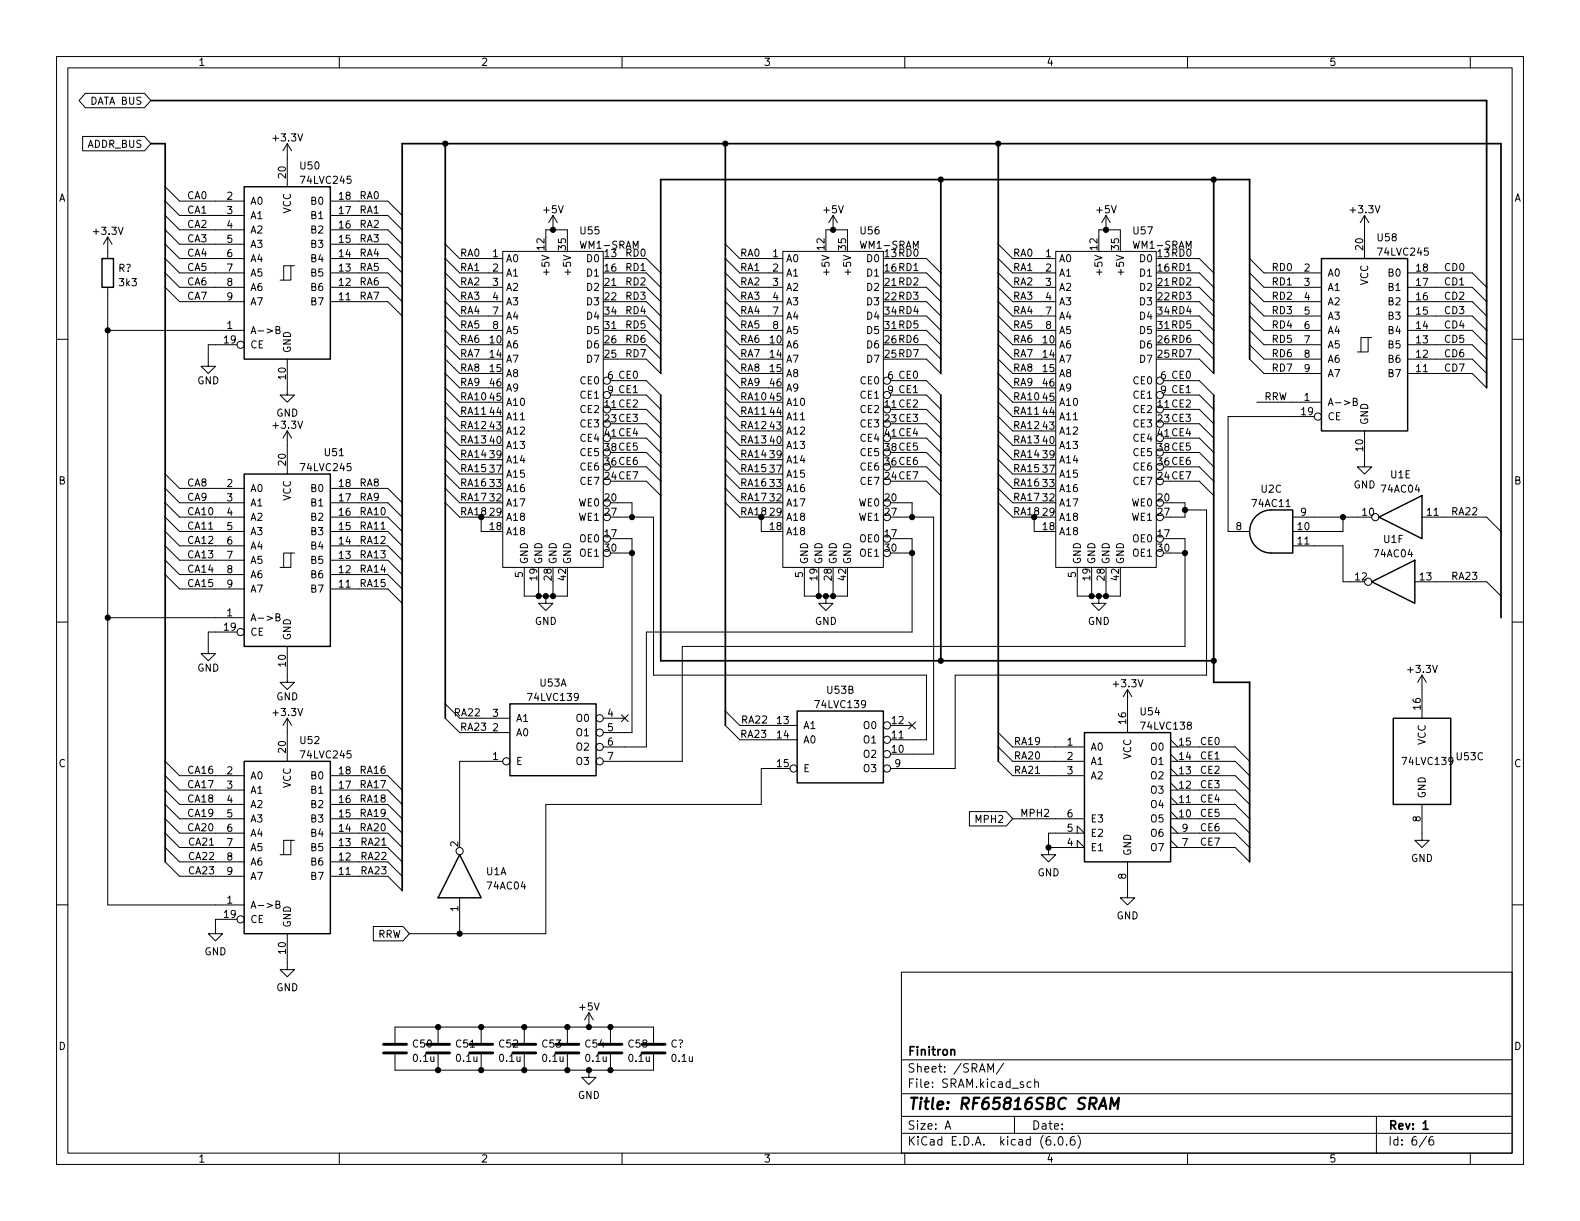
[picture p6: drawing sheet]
<svg xmlns="http://www.w3.org/2000/svg" width="279mm" height="216mm" viewBox="0 0 279 216" stroke-linecap="round" stroke-linejoin="round" font-family="sans-serif">
<defs><g id="words">
<text font-size="2.8" x="160.4" y="196.2">Title: RF65816SBC SRAM</text>
<g font-size="2.1">
<text x="160.4" y="189.7">Sheet: /SRAM/</text>
<text x="160.4" y="186.7">Finitron</text>
<text x="160.4" y="192.4">File: SRAM.kicad_sch</text>
<text x="160.4" y="202.5">KiCad E.D.A. kicad (6.0.6)</text>
<text x="160.4" y="199.7">Size: A</text>
<text x="182.4" y="199.7">Date:</text>
<text x="245.4" y="199.7">Rev: 1</text>
<text x="245.4" y="202.5">Id: 6/6</text>
</g>
<g font-size="1.8">
<text x="35" y="11.6">1</text>
<text x="85" y="11.6">2</text>
<text x="135" y="11.6">3</text>
<text x="185" y="11.6">4</text>
<text x="235" y="11.6">5</text>
<text x="16.1" y="18.5">DATA BUS</text>
<text x="15.4" y="26.1">ADDR_BUS</text>
<text x="48.5" y="25">+3.3V</text>
<text x="53.2" y="30">U50</text>
<text x="10.3" y="35.6">A</text>
<text x="33" y="35.2">CA0</text>
<text x="40.1" y="35.3">2</text>
<text x="50.5" y="31.5" transform="rotate(-90 50.5 31.5)">20</text>
<text x="53.4" y="32.5">74LVC245</text>
<text x="60" y="35.3">18</text>
<text x="63.5" y="35.2">RA0</text>
<text x="267.7" y="35.6">A</text>
<text x="16.7" y="41.5">+3.3V</text>
<text x="33" y="40.3">CA2</text>
<text x="33" y="37.8">CA1</text>
<text x="40.1" y="37.8">3</text>
<text x="40.1" y="40.4">4</text>
<text x="44.2" y="36.2">A0</text>
<text x="44.2" y="38.7">A1</text>
<text x="44.2" y="41.3">A2</text>
<text x="51.4" y="37.8" transform="rotate(-90 51.4 37.8)">VCC</text>
<text x="55.1" y="41.3">B2</text>
<text x="55.1" y="38.7">B1</text>
<text x="55.1" y="36.2">B0</text>
<text x="60" y="40.4">16</text>
<text x="60" y="37.8">17</text>
<text x="63.5" y="40.3">RA2</text>
<text x="63.5" y="37.8">RA1</text>
<text x="96.2" y="37.7">+5V</text>
<text x="102.7" y="41.4">U55</text>
<text x="145.7" y="37.7">+5V</text>
<text x="152.2" y="41.4">U56</text>
<text x="194" y="37.7">+5V</text>
<text x="200.5" y="41.4">U57</text>
<text x="239" y="37.7">+3.3V</text>
<text x="33" y="42.8">CA3</text>
<text x="33" y="45.4">CA4</text>
<text x="33" y="47.9">CA5</text>
<text x="40.1" y="42.9">5</text>
<text x="40.1" y="45.5">6</text>
<text x="44.2" y="43.8">A3</text>
<text x="44.2" y="46.4">A4</text>
<text x="55.1" y="46.4">B4</text>
<text x="55.1" y="43.8">B3</text>
<text x="60" y="45.5">14</text>
<text x="60" y="42.9">15</text>
<text x="63.5" y="42.8">RA3</text>
<text x="63.5" y="45.4">RA4</text>
<text x="63.5" y="47.9">RA5</text>
<text x="81.3" y="47.9">RA1</text>
<text x="81.3" y="45.4">RA0</text>
<text x="87.1" y="45.5">1</text>
<text x="89.4" y="46.4">A0</text>
<text x="96.3" y="44.2" transform="rotate(-90 96.3 44.2)">12</text>
<text x="100.1" y="44.2" transform="rotate(-90 100.1 44.2)">35</text>
<text x="102.8" y="44">WM1-SRAM</text>
<text x="103.9" y="46.4">D0</text>
<text x="107" y="45.5">13</text>
<text x="110.5" y="47.9">RD1</text>
<text x="110.5" y="45.4">RD0</text>
<text x="130.8" y="47.9">RA1</text>
<text x="130.8" y="45.4">RA0</text>
<text x="136.7" y="45.5">1</text>
<text x="138.9" y="46.4">A0</text>
<text x="145.8" y="44.2" transform="rotate(-90 145.8 44.2)">12</text>
<text x="149.6" y="44.2" transform="rotate(-90 149.6 44.2)">35</text>
<text x="152.3" y="44">WM1-SRAM</text>
<text x="153.4" y="46.4">D0</text>
<text x="156.5" y="45.5">13RD0</text>
<text x="179.1" y="47.9">RA1</text>
<text x="179.1" y="45.4">RA0</text>
<text x="184.9" y="45.5">1</text>
<text x="187.2" y="46.4">A0</text>
<text x="194.1" y="44.2" transform="rotate(-90 194.1 44.2)">12</text>
<text x="197.9" y="44.2" transform="rotate(-90 197.9 44.2)">35</text>
<text x="200.6" y="44">WM1-SRAM</text>
<text x="201.7" y="46.4">D0</text>
<text x="204.8" y="45.5">13RD0</text>
<text x="224.8" y="47.9">RD0</text>
<text x="241" y="44.2" transform="rotate(-90 241 44.2)">20</text>
<text x="243.7" y="42.7">U58</text>
<text x="243.9" y="45.2">74LVC245</text>
<text x="255.3" y="47.9">CD0</text>
<text x="20.9" y="48.1">R?</text>
<text x="21.2" y="50.6">3k3</text>
<text x="33" y="50.5">CA6</text>
<text x="33" y="53">CA7</text>
<text x="40.1" y="48">7</text>
<text x="40.1" y="50.5">8</text>
<text x="40.1" y="53.1">9</text>
<text x="44.2" y="48.9">A5</text>
<text x="44.2" y="51.4">A6</text>
<text x="44.2" y="54">A7</text>
<text x="55.1" y="54">B7</text>
<text x="55.1" y="51.4">B6</text>
<text x="55.1" y="48.9">B5</text>
<text x="60" y="53.1">11</text>
<text x="60" y="50.5">12</text>
<text x="60" y="48">13</text>
<text x="63.5" y="50.5">RA6</text>
<text x="63.5" y="53">RA7</text>
<text x="81.3" y="53">RA3</text>
<text x="81.3" y="50.5">RA2</text>
<text x="87.1" y="48">2</text>
<text x="87.1" y="50.5">3</text>
<text x="87.1" y="53.1">4</text>
<text x="89.4" y="48.9">A1</text>
<text x="89.4" y="51.4">A2</text>
<text x="89.4" y="54">A3</text>
<text x="97.2" y="48.2" transform="rotate(-90 97.2 48.2)">+5V</text>
<text x="101" y="48.2" transform="rotate(-90 101 48.2)">+5V</text>
<text x="103.9" y="48.9">D1</text>
<text x="103.9" y="51.4">D2</text>
<text x="103.9" y="54">D3</text>
<text x="107" y="48">16</text>
<text x="107" y="50.5">21</text>
<text x="107" y="53.1">22</text>
<text x="110.5" y="50.5">RD2</text>
<text x="110.5" y="53">RD3</text>
<text x="130.8" y="50.5">RA2</text>
<text x="130.8" y="53">RA3</text>
<text x="136.7" y="48">2</text>
<text x="136.7" y="50.5">3</text>
<text x="136.7" y="53.1">4</text>
<text x="138.9" y="48.9">A1</text>
<text x="138.9" y="51.4">A2</text>
<text x="138.9" y="54">A3</text>
<text x="146.7" y="48.2" transform="rotate(-90 146.7 48.2)">+5V</text>
<text x="150.5" y="48.2" transform="rotate(-90 150.5 48.2)">+5V</text>
<text x="153.4" y="48.9">D1</text>
<text x="153.4" y="51.4">D2</text>
<text x="153.4" y="54">D3</text>
<text x="156.5" y="48">16RD1</text>
<text x="156.5" y="50.5">21RD2</text>
<text x="156.5" y="53.1">22RD3</text>
<text x="179.1" y="50.5">RA2</text>
<text x="179.1" y="53">RA3</text>
<text x="184.9" y="48">2</text>
<text x="184.9" y="50.5">3</text>
<text x="184.9" y="53.1">4</text>
<text x="187.2" y="48.9">A1</text>
<text x="187.2" y="51.4">A2</text>
<text x="187.2" y="54">A3</text>
<text x="194.9" y="48.2" transform="rotate(-90 194.9 48.2)">+5V</text>
<text x="198.8" y="48.2" transform="rotate(-90 198.8 48.2)">+5V</text>
<text x="201.7" y="48.9">D1</text>
<text x="201.7" y="51.4">D2</text>
<text x="201.7" y="54">D3</text>
<text x="204.8" y="48">16RD1</text>
<text x="204.8" y="50.5">21RD2</text>
<text x="204.8" y="53.1">22RD3</text>
<text x="224.8" y="50.5">RD1</text>
<text x="224.8" y="53">RD2</text>
<text x="230.6" y="48">2</text>
<text x="230.6" y="50.5">3</text>
<text x="230.6" y="53.1">4</text>
<text x="234.7" y="48.9">A0</text>
<text x="234.7" y="51.4">A1</text>
<text x="234.7" y="54">A2</text>
<text x="241.9" y="50.5" transform="rotate(-90 241.9 50.5)">VCC</text>
<text x="245.6" y="54">B2</text>
<text x="245.6" y="51.4">B1</text>
<text x="245.6" y="48.9">B0</text>
<text x="250.5" y="53.1">16</text>
<text x="250.5" y="50.5">17</text>
<text x="250.5" y="48">18</text>
<text x="255.3" y="50.5">CD1</text>
<text x="255.3" y="53">CD2</text>
<text x="40.1" y="58.2">1</text>
<text x="44.2" y="59.1">A-&gt;B</text>
<text x="81.3" y="58.1">RA5</text>
<text x="81.3" y="55.5">RA4</text>
<text x="87.1" y="55.6">7</text>
<text x="87.1" y="58.2">8</text>
<text x="89.4" y="56.5">A4</text>
<text x="89.4" y="59.1">A5</text>
<text x="103.9" y="59.1">D5</text>
<text x="103.9" y="56.5">D4</text>
<text x="107" y="58.2">31</text>
<text x="107" y="55.6">34</text>
<text x="110.5" y="55.5">RD4</text>
<text x="110.5" y="58.1">RD5</text>
<text x="130.8" y="55.5">RA4</text>
<text x="130.8" y="58.1">RA5</text>
<text x="136.7" y="55.6">7</text>
<text x="136.7" y="58.2">8</text>
<text x="138.9" y="56.5">A4</text>
<text x="138.9" y="59.1">A5</text>
<text x="153.4" y="59.1">D5</text>
<text x="153.4" y="56.5">D4</text>
<text x="156.5" y="58.2">31RD5</text>
<text x="156.5" y="55.6">34RD4</text>
<text x="179.1" y="58.1">RA5</text>
<text x="179.1" y="55.5">RA4</text>
<text x="184.9" y="55.6">7</text>
<text x="184.9" y="58.2">8</text>
<text x="187.2" y="56.5">A4</text>
<text x="187.2" y="59.1">A5</text>
<text x="201.7" y="59.1">D5</text>
<text x="201.7" y="56.5">D4</text>
<text x="204.8" y="58.2">31RD5</text>
<text x="204.8" y="55.6">34RD4</text>
<text x="224.8" y="55.5">RD3</text>
<text x="224.8" y="58.1">RD4</text>
<text x="230.6" y="55.6">5</text>
<text x="230.6" y="58.2">6</text>
<text x="234.7" y="56.5">A3</text>
<text x="234.7" y="59.1">A4</text>
<text x="245.6" y="59.1">B4</text>
<text x="245.6" y="56.5">B3</text>
<text x="250.5" y="58.2">14</text>
<text x="250.5" y="55.6">15</text>
<text x="255.3" y="55.5">CD3</text>
<text x="255.3" y="58.1">CD4</text>
<text x="39.7" y="60.7">19</text>
<text x="44.2" y="61.6">CE</text>
<text x="51.4" y="62.5" transform="rotate(-90 51.4 62.5)">GND</text>
<text x="81.3" y="60.6">RA6</text>
<text x="81.3" y="63.2">RA7</text>
<text x="81.3" y="65.7">RA8</text>
<text x="86.6" y="60.7">10</text>
<text x="86.6" y="63.2">14</text>
<text x="86.6" y="65.8">15</text>
<text x="89.4" y="61.6">A6</text>
<text x="89.4" y="64.1">A7</text>
<text x="103.9" y="64.1">D7</text>
<text x="103.9" y="61.6">D6</text>
<text x="107" y="63.2">25</text>
<text x="107" y="60.7">26</text>
<text x="110.5" y="60.6">RD6</text>
<text x="110.5" y="63.2">RD7</text>
<text x="130.8" y="60.6">RA6</text>
<text x="130.8" y="63.2">RA7</text>
<text x="130.8" y="65.7">RA8</text>
<text x="136.2" y="60.7">10</text>
<text x="136.2" y="63.2">14</text>
<text x="136.2" y="65.8">15</text>
<text x="138.9" y="61.6">A6</text>
<text x="138.9" y="64.1">A7</text>
<text x="153.4" y="64.1">D7</text>
<text x="153.4" y="61.6">D6</text>
<text x="156.5" y="63.2">25RD7</text>
<text x="156.5" y="60.7">26RD6</text>
<text x="179.1" y="60.6">RA6</text>
<text x="179.1" y="63.2">RA7</text>
<text x="179.1" y="65.7">RA8</text>
<text x="184.4" y="60.7">10</text>
<text x="184.4" y="63.2">14</text>
<text x="184.4" y="65.8">15</text>
<text x="187.2" y="61.6">A6</text>
<text x="187.2" y="64.1">A7</text>
<text x="201.7" y="64.1">D7</text>
<text x="201.7" y="61.6">D6</text>
<text x="204.8" y="63.2">25RD7</text>
<text x="204.8" y="60.7">26RD6</text>
<text x="224.8" y="65.7">RD7</text>
<text x="224.8" y="63.2">RD6</text>
<text x="224.8" y="60.6">RD5</text>
<text x="230.6" y="60.7">7</text>
<text x="230.6" y="63.2">8</text>
<text x="230.6" y="65.8">9</text>
<text x="234.7" y="61.6">A5</text>
<text x="234.7" y="64.1">A6</text>
<text x="245.6" y="64.1">B6</text>
<text x="245.6" y="61.6">B5</text>
<text x="250.5" y="65.8">11</text>
<text x="250.5" y="63.2">12</text>
<text x="250.5" y="60.7">13</text>
<text x="255.3" y="60.6">CD5</text>
<text x="255.3" y="65.7">CD7</text>
<text x="255.3" y="63.2">CD6</text>
<text x="34.9" y="67.9">GND</text>
<text x="50.5" y="67" transform="rotate(-90 50.5 67)">10</text>
<text x="81.3" y="70.8">RA10</text>
<text x="81.3" y="68.2">RA9</text>
<text x="86.6" y="70.9">45</text>
<text x="86.6" y="68.3">46</text>
<text x="89.4" y="66.7">A8</text>
<text x="89.4" y="71.8">A10</text>
<text x="89.4" y="69.2">A9</text>
<text x="102.7" y="67.9">CE0</text>
<text x="102.7" y="70.5">CE1</text>
<text x="107.5" y="67.1">6 CE0</text>
<text x="107.5" y="69.6">9 CE1</text>
<text x="130.8" y="70.8">RA10</text>
<text x="130.8" y="68.2">RA9</text>
<text x="136.2" y="70.9">45</text>
<text x="136.2" y="68.3">46</text>
<text x="138.9" y="66.7">A8</text>
<text x="138.9" y="71.8">A10</text>
<text x="138.9" y="69.2">A9</text>
<text x="152.3" y="67.9">CE0</text>
<text x="152.3" y="70.5">CE1</text>
<text x="157" y="67.1">6 CE0</text>
<text x="157" y="69.6">9 CE1</text>
<text x="179.1" y="70.8">RA10</text>
<text x="179.1" y="68.2">RA9</text>
<text x="184.4" y="70.9">45</text>
<text x="184.4" y="68.3">46</text>
<text x="187.2" y="66.7">A8</text>
<text x="187.2" y="71.8">A10</text>
<text x="187.2" y="69.2">A9</text>
<text x="200.5" y="67.9">CE0</text>
<text x="200.5" y="70.5">CE1</text>
<text x="205.2" y="67.1">6 CE0</text>
<text x="205.2" y="69.6">9 CE1</text>
<text x="223.5" y="70.8">RRW</text>
<text x="230.6" y="70.9">1</text>
<text x="234.7" y="71.8">A-&gt;B</text>
<text x="234.7" y="66.7">A7</text>
<text x="245.6" y="66.7">B7</text>
<text x="48.5" y="75.8">+3.3V</text>
<text x="48.8" y="73.7">GND</text>
<text x="81.3" y="73.3">RA11</text>
<text x="81.3" y="75.9">RA12</text>
<text x="86.6" y="75.9">43</text>
<text x="86.6" y="73.4">44</text>
<text x="89.4" y="76.8">A12</text>
<text x="89.4" y="74.3">A11</text>
<text x="102.7" y="73">CE2</text>
<text x="102.7" y="75.6">CE3</text>
<text x="107" y="72.1">11 CE2</text>
<text x="107" y="74.7">23 CE3</text>
<text x="107" y="77.2">41 CE4</text>
<text x="130.8" y="73.3">RA11</text>
<text x="130.8" y="75.9">RA12</text>
<text x="136.2" y="75.9">43</text>
<text x="136.2" y="73.4">44</text>
<text x="138.9" y="76.8">A12</text>
<text x="138.9" y="74.3">A11</text>
<text x="152.3" y="73">CE2</text>
<text x="152.3" y="75.6">CE3</text>
<text x="156.5" y="72.1">11 CE2</text>
<text x="156.5" y="74.7">23 CE3</text>
<text x="156.5" y="77.2">41 CE4</text>
<text x="179.1" y="75.9">RA12</text>
<text x="179.1" y="73.3">RA11</text>
<text x="184.4" y="75.9">43</text>
<text x="184.4" y="73.4">44</text>
<text x="187.2" y="76.8">A12</text>
<text x="187.2" y="74.3">A11</text>
<text x="200.5" y="73">CE2</text>
<text x="200.5" y="75.6">CE3</text>
<text x="204.8" y="72.1">11 CE2</text>
<text x="204.8" y="74.7">23 CE3</text>
<text x="204.8" y="77.2">41 CE4</text>
<text x="230.2" y="73.4">19</text>
<text x="234.7" y="74.3">CE</text>
<text x="241.9" y="75.2" transform="rotate(-90 241.9 75.2)">GND</text>
<text x="50.5" y="82.3" transform="rotate(-90 50.5 82.3)">20</text>
<text x="53.4" y="83.3">74LVC245</text>
<text x="57.5" y="80.6">U51</text>
<text x="81.3" y="78.4">RA13</text>
<text x="81.3" y="83.5">RA15</text>
<text x="81.3" y="80.9">RA14</text>
<text x="86.6" y="83.6">37</text>
<text x="86.6" y="81">39</text>
<text x="86.6" y="78.5">40</text>
<text x="89.4" y="81.9">A14</text>
<text x="89.4" y="79.4">A13</text>
<text x="102.7" y="83.2">CE6</text>
<text x="102.7" y="80.6">CE5</text>
<text x="102.7" y="78.1">CE4</text>
<text x="107" y="82.3">36 CE6</text>
<text x="107" y="79.8">38 CE5</text>
<text x="130.8" y="78.4">RA13</text>
<text x="130.8" y="80.9">RA14</text>
<text x="130.8" y="83.5">RA15</text>
<text x="136.2" y="83.6">37</text>
<text x="136.2" y="81">39</text>
<text x="136.2" y="78.5">40</text>
<text x="138.9" y="81.9">A14</text>
<text x="138.9" y="79.4">A13</text>
<text x="152.3" y="83.2">CE6</text>
<text x="152.3" y="80.6">CE5</text>
<text x="152.3" y="78.1">CE4</text>
<text x="156.5" y="82.3">36 CE6</text>
<text x="156.5" y="79.8">38 CE5</text>
<text x="179.1" y="80.9">RA14</text>
<text x="179.1" y="83.5">RA15</text>
<text x="179.1" y="78.4">RA13</text>
<text x="184.4" y="83.6">37</text>
<text x="184.4" y="81">39</text>
<text x="184.4" y="78.5">40</text>
<text x="187.2" y="81.9">A14</text>
<text x="187.2" y="79.4">A13</text>
<text x="200.5" y="83.2">CE6</text>
<text x="200.5" y="80.6">CE5</text>
<text x="200.5" y="78.1">CE4</text>
<text x="204.8" y="82.3">36 CE6</text>
<text x="204.8" y="79.8">38 CE5</text>
<text x="241" y="79.7" transform="rotate(-90 241 79.7)">10</text>
<text x="10.3" y="85.7">B</text>
<text x="33" y="88.6">CA9</text>
<text x="33" y="86">CA8</text>
<text x="40.1" y="86.1">2</text>
<text x="40.1" y="88.6">3</text>
<text x="44.2" y="87">A0</text>
<text x="44.2" y="89.5">A1</text>
<text x="51.4" y="88.6" transform="rotate(-90 51.4 88.6)">VCC</text>
<text x="55.1" y="89.5">B1</text>
<text x="55.1" y="87">B0</text>
<text x="60" y="88.6">17</text>
<text x="60" y="86.1">18</text>
<text x="63.5" y="86">RA8</text>
<text x="63.5" y="88.6">RA9</text>
<text x="81.3" y="86">RA16</text>
<text x="81.3" y="88.6">RA17</text>
<text x="86.6" y="88.6">32</text>
<text x="86.6" y="86.1">33</text>
<text x="89.4" y="89.5">A17</text>
<text x="89.4" y="87">A16</text>
<text x="89.4" y="84.5">A15</text>
<text x="102.3" y="89.5">WE0</text>
<text x="102.7" y="85.7">CE7</text>
<text x="107" y="88.6">20</text>
<text x="107" y="84.8">24 CE7</text>
<text x="130.8" y="88.6">RA17</text>
<text x="130.8" y="86">RA16</text>
<text x="136.2" y="88.6">32</text>
<text x="136.2" y="86.1">33</text>
<text x="138.9" y="89.5">A17</text>
<text x="138.9" y="87">A16</text>
<text x="138.9" y="84.5">A15</text>
<text x="151.9" y="89.5">WE0</text>
<text x="152.3" y="85.7">CE7</text>
<text x="156.5" y="88.6">20</text>
<text x="156.5" y="84.8">24 CE7</text>
<text x="179.1" y="86">RA16</text>
<text x="179.1" y="88.6">RA17</text>
<text x="184.4" y="88.6">32</text>
<text x="184.4" y="86.1">33</text>
<text x="187.2" y="89.5">A17</text>
<text x="187.2" y="87">A16</text>
<text x="187.2" y="84.5">A15</text>
<text x="200.1" y="89.5">WE0</text>
<text x="200.5" y="85.7">CE7</text>
<text x="204.8" y="88.6">20</text>
<text x="204.8" y="84.8">24 CE7</text>
<text x="221.5" y="89.6">74AC11</text>
<text x="223" y="87.1">U2C</text>
<text x="239.3" y="86.4">GND</text>
<text x="244.4" y="87.1">74AC04</text>
<text x="245.9" y="84.6">U1E</text>
<text x="267.7" y="85.7">B</text>
<text x="33" y="93.6">CA11</text>
<text x="33" y="91.1">CA10</text>
<text x="40.1" y="91.2">4</text>
<text x="40.1" y="93.7">5</text>
<text x="44.2" y="92.1">A2</text>
<text x="44.2" y="94.6">A3</text>
<text x="55.1" y="94.6">B3</text>
<text x="55.1" y="92.1">B2</text>
<text x="60" y="93.7">15</text>
<text x="60" y="91.2">16</text>
<text x="63.5" y="93.6">RA11</text>
<text x="63.5" y="91.1">RA10</text>
<text x="81.3" y="91.1">RA18</text>
<text x="86.6" y="93.7">18</text>
<text x="86.6" y="91.2">29</text>
<text x="89.4" y="94.6">A18</text>
<text x="89.4" y="92.1">A18</text>
<text x="102.3" y="92.1">WE1</text>
<text x="102.6" y="95.9">OE0</text>
<text x="107" y="95">17</text>
<text x="107" y="91.2">27</text>
<text x="130.8" y="91.1">RA18</text>
<text x="136.2" y="93.7">18</text>
<text x="136.2" y="91.2">29</text>
<text x="138.9" y="94.6">A18</text>
<text x="138.9" y="92.1">A18</text>
<text x="151.9" y="92.1">WE1</text>
<text x="152.2" y="95.9">OE0</text>
<text x="156.5" y="95">17</text>
<text x="156.5" y="91.2">27</text>
<text x="179.1" y="91.1">RA18</text>
<text x="184.4" y="93.7">18</text>
<text x="184.4" y="91.2">29</text>
<text x="187.2" y="94.6">A18</text>
<text x="187.2" y="92.1">A18</text>
<text x="200.1" y="92.1">WE1</text>
<text x="200.4" y="95.9">OE0</text>
<text x="204.8" y="95">17</text>
<text x="204.8" y="91.2">27</text>
<text x="218.6" y="93.7">8</text>
<text x="229.5" y="93.7">10</text>
<text x="230" y="91.2">9</text>
<text x="241" y="91.2">10</text>
<text x="244.7" y="96">U1F</text>
<text x="252.4" y="91.2">11</text>
<text x="256.5" y="91.1">RA22</text>
<text x="33" y="96.2">CA12</text>
<text x="33" y="98.7">CA13</text>
<text x="33" y="101.3">CA14</text>
<text x="40.1" y="96.3">6</text>
<text x="40.1" y="98.8">7</text>
<text x="40.1" y="101.3">8</text>
<text x="44.2" y="97.2">A4</text>
<text x="44.2" y="99.7">A5</text>
<text x="55.1" y="99.7">B5</text>
<text x="55.1" y="97.2">B4</text>
<text x="60" y="101.3">12</text>
<text x="60" y="98.8">13</text>
<text x="60" y="96.3">14</text>
<text x="63.5" y="98.7">RA13</text>
<text x="63.5" y="96.2">RA12</text>
<text x="63.5" y="101.3">RA14</text>
<text x="93.3" y="99.8" transform="rotate(-90 93.3 99.8)">GND</text>
<text x="95.9" y="99.8" transform="rotate(-90 95.9 99.8)">GND</text>
<text x="98.4" y="99.8" transform="rotate(-90 98.4 99.8)">GND</text>
<text x="101" y="99.8" transform="rotate(-90 101 99.8)">GND</text>
<text x="102.6" y="98.4">OE1</text>
<text x="107" y="97.5">30</text>
<text x="142.9" y="99.8" transform="rotate(-90 142.9 99.8)">GND</text>
<text x="145.4" y="99.8" transform="rotate(-90 145.4 99.8)">GND</text>
<text x="148" y="99.8" transform="rotate(-90 148 99.8)">GND</text>
<text x="150.5" y="99.8" transform="rotate(-90 150.5 99.8)">GND</text>
<text x="152.2" y="98.4">OE1</text>
<text x="156.5" y="97.5">30</text>
<text x="191.1" y="99.8" transform="rotate(-90 191.1 99.8)">GND</text>
<text x="193.7" y="99.8" transform="rotate(-90 193.7 99.8)">GND</text>
<text x="196.2" y="99.8" transform="rotate(-90 196.2 99.8)">GND</text>
<text x="198.8" y="99.8" transform="rotate(-90 198.8 99.8)">GND</text>
<text x="200.4" y="98.4">OE1</text>
<text x="204.8" y="97.5">30</text>
<text x="229.5" y="96.3">11</text>
<text x="243.1" y="98.5">74AC04</text>
<text x="33" y="103.8">CA15</text>
<text x="40.1" y="103.9">9</text>
<text x="44.2" y="102.2">A6</text>
<text x="44.2" y="104.8">A7</text>
<text x="55.1" y="104.8">B7</text>
<text x="55.1" y="102.2">B6</text>
<text x="60" y="103.9">11</text>
<text x="63.5" y="103.8">RA15</text>
<text x="92.5" y="102.1" transform="rotate(-90 92.5 102.1)">5</text>
<text x="95" y="102.6" transform="rotate(-90 95 102.6)">19</text>
<text x="97.5" y="102.6" transform="rotate(-90 97.5 102.6)">28</text>
<text x="100.1" y="102.6" transform="rotate(-90 100.1 102.6)">42</text>
<text x="142" y="102.1" transform="rotate(-90 142 102.1)">5</text>
<text x="144.5" y="102.6" transform="rotate(-90 144.5 102.6)">19</text>
<text x="147.1" y="102.6" transform="rotate(-90 147.1 102.6)">28</text>
<text x="149.6" y="102.6" transform="rotate(-90 149.6 102.6)">42</text>
<text x="190.2" y="102.1" transform="rotate(-90 190.2 102.1)">5</text>
<text x="192.8" y="102.6" transform="rotate(-90 192.8 102.6)">19</text>
<text x="195.3" y="102.6" transform="rotate(-90 195.3 102.6)">28</text>
<text x="197.9" y="102.6" transform="rotate(-90 197.9 102.6)">42</text>
<text x="239.7" y="102.6">12</text>
<text x="251.1" y="102.6">13</text>
<text x="256.5" y="102.5">RA23</text>
<text x="39.7" y="111.5">19</text>
<text x="40.1" y="109">1</text>
<text x="44.2" y="109.9">A-&gt;B</text>
<text x="44.2" y="112.4">CE</text>
<text x="51.4" y="113.3" transform="rotate(-90 51.4 113.3)">GND</text>
<text x="94.6" y="110.5">GND</text>
<text x="144.1" y="110.5">GND</text>
<text x="192.3" y="110.5">GND</text>
<text x="34.9" y="118.7">GND</text>
<text x="50.5" y="117.8" transform="rotate(-90 50.5 117.8)">10</text>
<text x="249.1" y="119">+3.3V</text>
<text x="48.8" y="123.8">GND</text>
<text x="93.6" y="123.9">74LVC139</text>
<text x="95.5" y="121.4">U53A</text>
<text x="144.4" y="125.2">74LVC139</text>
<text x="146.3" y="122.7">U53B</text>
<text x="197.1" y="121.5">+3.3V</text>
<text x="251.2" y="125.4" transform="rotate(-90 251.2 125.4)">16</text>
<text x="48.5" y="126.6">+3.3V</text>
<text x="53.2" y="131.6">U52</text>
<text x="80.6" y="126.7">RA22</text>
<text x="81.3" y="129.2">RA23</text>
<text x="87.1" y="129.3">2</text>
<text x="87.1" y="126.7">3</text>
<text x="91.2" y="130.2">A0</text>
<text x="91.2" y="127.6">A1</text>
<text x="102" y="127.6">O0</text>
<text x="102" y="130.2">O1</text>
<text x="107.5" y="126.7">4</text>
<text x="107.5" y="129.3">5</text>
<text x="107.5" y="131.8">6</text>
<text x="130.8" y="130.5">RA23</text>
<text x="131.4" y="127.9">RA22</text>
<text x="137.4" y="128">13</text>
<text x="137.4" y="130.6">14</text>
<text x="142" y="128.9">A1</text>
<text x="142" y="131.4">A0</text>
<text x="152.8" y="131.4">O1</text>
<text x="152.8" y="128.9">O0</text>
<text x="157.8" y="130.6">11</text>
<text x="157.8" y="128">12</text>
<text x="179.6" y="131.7">RA19</text>
<text x="188.7" y="131.8">1</text>
<text x="199.1" y="128" transform="rotate(-90 199.1 128)">16</text>
<text x="201.7" y="126.5">U54</text>
<text x="202" y="129">74LVC138</text>
<text x="208.6" y="131.8">15</text>
<text x="212.5" y="131.7">CE0</text>
<text x="252.1" y="131.7" transform="rotate(-90 252.1 131.7)">VCC</text>
<text x="10.3" y="135.6">C</text>
<text x="33" y="136.8">CA16</text>
<text x="40.1" y="136.9">2</text>
<text x="44.2" y="137.8">A0</text>
<text x="50.5" y="133.1" transform="rotate(-90 50.5 133.1)">20</text>
<text x="53.4" y="134.1">74LVC245</text>
<text x="55.1" y="137.8">B0</text>
<text x="60" y="136.9">18</text>
<text x="63.5" y="136.8">RA16</text>
<text x="87.1" y="134.4">1</text>
<text x="91.2" y="135.3">E</text>
<text x="102" y="132.7">O2</text>
<text x="102" y="135.3">O3</text>
<text x="107.5" y="134.4">7</text>
<text x="137.4" y="135.6">15</text>
<text x="142" y="136.5">E</text>
<text x="152.8" y="134">O2</text>
<text x="152.8" y="136.5">O3</text>
<text x="157.8" y="133.1">10</text>
<text x="158.3" y="135.6">9</text>
<text x="179.6" y="134.3">RA20</text>
<text x="179.6" y="136.8">RA21</text>
<text x="188.7" y="134.4">2</text>
<text x="188.7" y="136.9">3</text>
<text x="192.8" y="132.7">A0</text>
<text x="192.8" y="135.3">A1</text>
<text x="192.8" y="137.8">A2</text>
<text x="200" y="134.3" transform="rotate(-90 200 134.3)">VCC</text>
<text x="203.6" y="137.8">O2</text>
<text x="203.6" y="135.3">O1</text>
<text x="203.6" y="132.7">O0</text>
<text x="208.6" y="136.9">13</text>
<text x="208.6" y="134.4">14</text>
<text x="212.5" y="136.8">CE2</text>
<text x="212.5" y="134.3">CE1</text>
<text x="248.2" y="135.3">74LVC139</text>
<text x="257.6" y="134.4">U53C</text>
<text x="267.7" y="135.6">C</text>
<text x="33" y="141.9">CA18</text>
<text x="33" y="139.4">CA17</text>
<text x="40.1" y="139.4">3</text>
<text x="40.1" y="142">4</text>
<text x="44.2" y="140.3">A1</text>
<text x="44.2" y="142.9">A2</text>
<text x="51.4" y="139.4" transform="rotate(-90 51.4 139.4)">VCC</text>
<text x="55.1" y="142.9">B2</text>
<text x="55.1" y="140.3">B1</text>
<text x="60" y="142">16</text>
<text x="60" y="139.4">17</text>
<text x="63.5" y="141.9">RA18</text>
<text x="63.5" y="139.4">RA17</text>
<text x="203.6" y="142.9">O4</text>
<text x="203.6" y="140.3">O3</text>
<text x="208.6" y="142">11</text>
<text x="208.6" y="139.4">12</text>
<text x="212.5" y="139.4">CE3</text>
<text x="212.5" y="141.9">CE4</text>
<text x="252.1" y="141.2" transform="rotate(-90 252.1 141.2)">GND</text>
<text x="33" y="147">CA20</text>
<text x="33" y="144.4">CA19</text>
<text x="33.6" y="149.5">CA21</text>
<text x="40.1" y="144.5">5</text>
<text x="40.1" y="147.1">6</text>
<text x="40.1" y="149.6">7</text>
<text x="44.2" y="145.4">A3</text>
<text x="44.2" y="148">A4</text>
<text x="55.1" y="148">B4</text>
<text x="55.1" y="145.4">B3</text>
<text x="60" y="149.6">13</text>
<text x="60" y="147.1">14</text>
<text x="60" y="144.5">15</text>
<text x="63.5" y="144.4">RA19</text>
<text x="63.5" y="147">RA20</text>
<text x="64.1" y="149.5">RA21</text>
<text x="81" y="149.7" transform="rotate(-90 81 149.7)">2</text>
<text x="172.7" y="145.5">MPH2</text>
<text x="180.3" y="144.4">MPH2</text>
<text x="188.7" y="149.6">4</text>
<text x="188.7" y="147.1">5</text>
<text x="188.7" y="144.5">6</text>
<text x="192.8" y="148">E2</text>
<text x="192.8" y="145.4">E3</text>
<text x="203.6" y="145.4">O5</text>
<text x="203.6" y="148">O6</text>
<text x="208.6" y="144.5">10</text>
<text x="209.1" y="149.6">7</text>
<text x="209.1" y="147.1">9</text>
<text x="212.5" y="149.5">CE7</text>
<text x="212.5" y="147">CE6</text>
<text x="212.5" y="144.4">CE5</text>
<text x="251.2" y="145.3" transform="rotate(-90 251.2 145.3)">8</text>
<text x="33.6" y="154.6">CA23</text>
<text x="33.6" y="152.1">CA22</text>
<text x="40.1" y="152.1">8</text>
<text x="40.1" y="154.7">9</text>
<text x="44.2" y="150.5">A5</text>
<text x="44.2" y="153">A6</text>
<text x="44.2" y="155.6">A7</text>
<text x="55.1" y="155.6">B7</text>
<text x="55.1" y="153">B6</text>
<text x="55.1" y="150.5">B5</text>
<text x="60" y="154.7">11</text>
<text x="60" y="152.1">12</text>
<text x="64.1" y="154.6">RA23</text>
<text x="64.1" y="152.1">RA22</text>
<text x="86" y="154.7">U1A</text>
<text x="183.5" y="154.9">GND</text>
<text x="192.8" y="150.5">E1</text>
<text x="199.1" y="155.4" transform="rotate(-90 199.1 155.4)">8</text>
<text x="200" y="151.4" transform="rotate(-90 200 151.4)">GND</text>
<text x="203.6" y="150.5">O7</text>
<text x="249.5" y="152.4">GND</text>
<text x="40.1" y="159.8">1</text>
<text x="44.2" y="160.7">A-&gt;B</text>
<text x="81" y="161.1" transform="rotate(-90 81 161.1)">1</text>
<text x="86.3" y="157.3">74AC04</text>
<text x="39.7" y="162.3">19</text>
<text x="44.2" y="163.2">CE</text>
<text x="51.4" y="164.1" transform="rotate(-90 51.4 164.1)">GND</text>
<text x="66.7" y="165.8">RRW</text>
<text x="197.4" y="162.6">GND</text>
<text x="36.1" y="168.9">GND</text>
<text x="50.5" y="168.6" transform="rotate(-90 50.5 168.6)">10</text>
<text x="48.8" y="175.3">GND</text>
<text x="102.5" y="178.7">+5V</text>
<text x="10.3" y="185.7">D</text>
<text x="73.1" y="185.2">C50</text>
<text x="80.7" y="185.2">C51</text>
<text x="88.3" y="185.2">C52</text>
<text x="95.9" y="185.2">C53</text>
<text x="103.6" y="185.2">C54</text>
<text x="111.2" y="185.2">C58</text>
<text x="118.6" y="185.2">C?</text>
<text x="267.7" y="185.7">D</text>
<text x="73.2" y="187.8">0.1u</text>
<text x="80.8" y="187.8">0.1u</text>
<text x="88.4" y="187.8">0.1u</text>
<text x="96" y="187.8">0.1u</text>
<text x="103.6" y="187.8">0.1u</text>
<text x="111.3" y="187.8">0.1u</text>
<text x="118.9" y="187.8">0.1u</text>
<text x="102.2" y="194.3">GND</text>
<text x="35" y="205.6">1</text>
<text x="85" y="205.6">2</text>
<text x="135" y="205.6">3</text>
<text x="185" y="205.6">4</text>
<text x="235" y="205.6">5</text>
</g>
</g></defs>
<g fill="none" stroke="#000" stroke-width=".18">
<path d="M10 10h259.4v195.9h-259.4zM12 12h255.4v191.9h-255.4zM15.1 16.5h10.5l1.1 1.3-1.1 1.3h-10.5l-1.1-1.3zM60 10v2M110 10v2M160 10v2M210 10v2M260 10v2M14.6 24.1h11l1.1 1.3-1.1 1.3h-11zM29.2 38.1l2.5 2.5h11.5M29.2 35.6l2.5 2.5h11.5M29.2 33l2.5 2.6h11.5"/>
<path d="M50.8 25.4v7.6M50.8 25.4l-.8 1.3M50.8 25.4l.8 1.3M58.4 38.1h10.2l2.5 2.5M58.4 35.6h10.2l2.5 2.5M97.8 38.1l-.8 1.3M97.8 38.1v2.5M97.8 38.1l.8 1.3M147.3 38.1l-.7 1.3M147.3 38.1v2.5M147.3 38.1l.8 1.3M195.6 38.1l-.8 1.3"/>
<path d="M195.6 38.1v2.5M195.6 38.1l.7 1.3M241.3 38.1l-.8 1.3M241.3 38.1v7.6M241.3 38.1l.8 1.3M10 60h2M19 58.4h24.2M19 50.8v109.2h24.2M19 41.9v3.8M19 41.9l-.7 1.3M19 41.9l.8 1.3M29.2 43.2l2.5 2.5h11.5"/>
<path d="M29.2 45.7l2.5 2.6h11.5M29.2 48.3l2.5 2.5h11.5M29.2 50.8l2.5 2.5h11.5M29.2 40.6l2.5 2.6h11.5M48.8 58.3h.6l.1-.2-.1-.3-.6-.1v1.3h.5l.2-.1v-.3l-.3-.3M51.4 47h-1.2v2.5M52.1 47h-.7v2.5h-1.9M58.4 45.7h10.2l2.5 2.6M58.4 48.3h10.2l2.5 2.5M58.4 50.8h10.2l2.5 2.5M58.4 53.3h10.2l2.5 2.6M58.4 43.2h10.2l2.5 2.5"/>
<path d="M58.4 40.6h10.2l2.5 2.6M78.7 43.2l2.6 2.5h7.6M78.7 45.7l2.6 2.6h7.6M78.7 48.3l2.6 2.5h7.6M78.7 50.8l2.6 2.5h7.6M78.7 53.3l2.6 2.6h7.6M78.7 55.9l2.6 2.5h7.6M78.7 58.4l2.6 2.6h5.1M88.9 44.5h17.8v55.8h-17.8zM96.5 41.9v-1.3h3.8v1.3M106.7 50.8h7.6l2.5 2.5M106.7 58.4h7.6l2.5 2.6"/>
<path d="M109.2 45.7h5.1l2.5 2.6M109.2 48.3h5.1l2.5 2.5M109.2 53.3h5.1l2.5 2.6M109.2 55.9h5.1l2.5 2.5M128.3 43.2l2.5 2.5h7.6M128.3 45.7l2.5 2.6h7.6M128.3 48.3l2.5 2.5h7.6M128.3 50.8l2.5 2.5h7.6M128.3 53.3l2.5 2.6h7.6M128.3 55.9l2.5 2.5h7.6M128.3 58.4l2.5 2.6h5.1M138.4 44.5h17.8v55.8h-17.8z"/>
<path d="M146 41.9v-1.3h3.9v1.3M158.7 45.7h5.1l2.6 2.6M158.7 48.3h5.1l2.6 2.5M158.7 50.8h5.1l2.6 2.5M158.7 53.3h5.1l2.6 2.6M158.7 55.9h5.1l2.6 2.5M158.7 58.4h5.1l2.6 2.6M176.5 43.2l2.6 2.5h7.6M176.5 45.7l2.6 2.6h7.6M176.5 48.3l2.6 2.5h7.6M176.5 50.8l2.6 2.5h7.6M176.5 53.3l2.6 2.6h7.6"/>
<path d="M176.5 55.9l2.6 2.5h7.6M176.5 58.4l2.6 2.6h5M186.7 44.5h17.8v55.8h-17.8zM194.3 41.9v-1.3h3.8v1.3M207 45.7h5.1l2.5 2.6M207 48.3h5.1l2.5 2.5M207 50.8h5.1l2.5 2.5M207 53.3h5.1l2.5 2.6M207 55.9h5.1l2.5 2.5M207 58.4h5.1l2.5 2.6M221 45.7l2.5 2.6h10.2M221 48.3l2.5 2.5h10.2"/>
<path d="M221 50.8l2.5 2.5h10.2M221 53.3l2.5 2.6h10.2M221 55.9l2.5 2.5h10.2M221 58.4l2.5 2.6h10.2M241.9 59.7h-1.2v2.5M242.6 59.7h-.7v2.5h-1.9M248.9 48.3h11.4l2.6 2.5M248.9 50.8h11.4l2.6 2.5M248.9 53.3h11.4l2.6 2.6M248.9 55.9h11.4l2.6 2.5M248.9 58.4h11.4l2.6 2.6M267.4 60h2"/>
<path d="M41.9 61h-5.1v3.8h1.3l-1.3 1.2-1.2-1.2h1.2M50.8 63.5v6.4h1.3l-1.3 1.2-1.3-1.2h1.3M50.8 76.2l-.8 1.3M50.8 76.2v7.6M50.8 76.2l.8 1.3M78.7 68.6l2.6 2.5h5.1M78.7 63.5l2.6 2.5h5.1M78.7 61l2.6 2.5h5.1M78.7 71.1l2.6 2.6h5.1M78.7 66l2.6 2.6h5.1M78.7 73.7l2.6 2.5h5.1M78.7 76.2l2.6 2.5h5.1"/>
<path d="M78.7 78.7l2.6 2.6h5.1M109.2 61h5.1l2.5 2.5M109.2 63.5h5.1l2.5 2.5M109.2 72.4h5.1l2.5 2.5M109.2 67.3h5.1l2.5 2.6M109.2 69.9h5.1l2.5 2.5M109.2 74.9h5.1l2.5 2.6M109.2 77.5h5.1l2.5 2.5M128.3 68.6l2.5 2.5h5.1M128.3 63.5l2.5 2.5h5.1M128.3 61l2.5 2.5h5.1M128.3 71.1l2.5 2.6h5.1"/>
<path d="M128.3 66l2.5 2.6h5.1M128.3 73.7l2.5 2.5h5.1M128.3 76.2l2.5 2.5h5.1M128.3 78.7l2.5 2.6h5.1M158.7 61h5.1l2.6 2.5M158.7 63.5h5.1l2.6 2.5M158.7 72.4h5.1l2.6 2.5M158.7 67.3h5.1l2.6 2.6M158.7 69.9h5.1l2.6 2.5M158.7 74.9h5.1l2.6 2.6M158.7 77.5h5.1l2.6 2.5M176.5 68.6l2.6 2.5h5"/>
<path d="M176.5 63.5l2.6 2.5h5M176.5 61l2.6 2.5h5M176.5 71.1l2.6 2.6h5M176.5 66l2.6 2.6h5M176.5 73.7l2.6 2.5h5M176.5 76.2l2.6 2.5h5M176.5 78.7l2.6 2.6h5M207 61h5.1l2.5 2.5M207 63.5h5.1l2.5 2.5M207 72.4h5.1l2.5 2.5M207 67.3h5.1l2.5 2.6M207 69.9h5.1l2.5 2.5"/>
<path d="M207 74.9h5.1l2.5 2.6M207 77.5h5.1l2.5 2.5M221 63.5l2.5 2.5h10.2M221 61l2.5 2.5h10.2M222.2 71.1h11.5M232.4 73.7h-15.2v20.3h3.8M239.3 71h.6l.1-.2-.1-.3-.6-.1v1.3h.5l.2-.1v-.3l-.3-.3M241.3 76.2v6.4h1.3l-1.3 1.2-1.3-1.2h1.3M248.9 61h11.4l2.6 2.5M248.9 66h11.4l2.6 2.6M248.9 63.5h11.4l2.6 2.5M29.2 91.4l2.5 2.6h11.5"/>
<path d="M29.2 94l2.5 2.5h11.5M29.2 88.9l2.5 2.5h11.5M29.2 99.1l2.5 2.5h11.5M29.2 96.5l2.5 2.6h11.5M29.2 86.4l2.5 2.5h11.5M29.2 83.8l2.5 2.6h11.5M51.4 97.8h-1.2v2.5M52.1 97.8h-.7v2.5h-1.9M58.4 94h10.2l2.5 2.5M58.4 96.5h10.2l2.5 2.6M58.4 91.4h10.2l2.5 2.6M58.4 99.1h10.2l2.5 2.5"/>
<path d="M58.4 88.9h10.2l2.5 2.5M58.4 86.4h10.2l2.5 2.5M78.7 88.9l2.6 2.5h5.1M78.7 86.4l2.6 2.5h5.1M78.7 83.8l2.6 2.6h5.1M78.7 81.3l2.6 2.5h5.1M85.1 91.4v2.6h1.3M109.2 95.3h2.6v34.2h-5.1M109.2 91.4h6.4v28h48.2v11.4h-6.3M109.2 88.9h2.6v2.5M109.2 85.1h5.1l2.5 2.5M109.2 80h5.1l2.5 2.6"/>
<path d="M109.2 82.6h5.1l2.5 2.5M109.2 97.8h2.6M128.3 88.9l2.5 2.5h5.1M128.3 86.4l2.5 2.5h5.1M128.3 83.8l2.5 2.6h5.1M128.3 81.3l2.5 2.5h5.1M134.6 91.4v2.6h1.3M158.7 95.3h2.6v16.5h-47v20.3h-7.6M158.7 91.4h6.4v42h-7.6M158.7 88.9h2.6v2.5M158.7 85.1h5.1l2.6 2.5M158.7 80h5.1l2.6 2.6"/>
<path d="M158.7 82.6h5.1l2.6 2.5M158.7 97.8h2.6M176.5 88.9l2.6 2.5h5M176.5 86.4l2.6 2.5h5M176.5 83.8l2.6 2.6h5M176.5 81.3l2.6 2.5h5M182.9 91.4v2.6h1.2M207 95.3h2.5v19h-88.9v20.3h-13.9M207 88.9h2.5v2.5h-2.5M207 85.1h5.1l2.5 2.5M207 80h5.1l2.5 2.6M207 82.6h5.1l2.5 2.5"/>
<path d="M207 97.8h2.5M209.5 90.2h3.9v29.2h-44.5v16.5h-11.4M228.6 96.5h8.9v6.4h3.8M228.6 91.4h14M237.5 91.4v2.6h-8.9M251.5 91.4h11.4l2.5 2.6M10 110h2M19 109.2h24.2M29.2 101.6l2.5 2.5h11.5M41.9 111.8h-5.1v3.8h1.3l-1.3 1.2-1.2-1.2h1.2M48.8 109.1h.6l.1-.2-.1-.3-.6-.1v1.3h.5l.2-.1v-.3l-.3-.3M50.8 114.3v6.4h1.3l-1.3 1.2-1.3-1.2h1.3"/>
<path d="M58.4 104.1h10.2l2.5 2.6M58.4 101.6h10.2l2.5 2.5M92.7 100.3v5.1h7.6v-2.5M95.2 102.9v2.5M96.5 105.4v1.3h1.3l-1.3 1.3-1.3-1.3h1.3M97.8 102.9v2.5M142.2 100.3v5.1h7.7v-2.5M144.8 102.9v2.5M146 105.4v1.3h1.3l-1.3 1.3-1.2-1.3h1.2M147.3 102.9v2.5M190.5 100.3v5.1h7.6v-2.5M193 102.9v2.5"/>
<path d="M194.3 105.4v1.3h1.3l-1.3 1.3-1.3-1.3h1.3M195.6 102.9v2.5M250.2 102.9h12.7l2.5 2.5M251.5 119.4v7.6M251.5 119.4l-.8 1.3M251.5 119.4l.7 1.3M267.4 110h2M29.2 139.7l2.5 2.5h11.5M29.2 137.2l2.5 2.5h11.5M29.2 134.6l2.5 2.6h11.5M50.8 127v7.6M50.8 127l-.8 1.3"/>
<path d="M50.8 127l.8 1.3M58.4 139.7h10.2l2.5 2.5M58.4 137.2h10.2l2.5 2.5M78.7 127l2.6 2.5h8.9M78.7 124.5l2.6 2.5h8.9M88.9 134.6h-7.6v15.3M106.7 127h3.8M109.9 126.4l1.2 1.2M111.1 126.4l-1.2 1.2M128.3 128.3l2.5 2.5h10.2M128.3 125.7l2.5 2.6h10.2M139.7 135.9h-5.1v6.3h-38.1v22.9h-24.1"/>
<path d="M157.5 128.3h3.8M160.7 127.7l1.2 1.2M161.9 127.7l-1.2 1.2M176.5 132.1l2.6 2.5h12.7M176.5 129.5l2.6 2.6h12.7M176.5 134.6l2.6 2.6h12.7M199.4 121.9l-.8 1.3M199.4 121.9v7.6M199.4 121.9l.8 1.3M207 134.6h11.4l2.6 2.6M207 132.1h11.4l2.6 2.5M207 139.7h11.4l2.6 2.5"/>
<path d="M207 138.4l1.3 1.3M207 137.2h11.4l2.6 2.5M207 135.9l1.3 1.3M207 133.4l1.3 1.2M207 130.8l1.3 1.3M10 160h2M29.2 142.2l2.5 2.6h11.5M29.2 147.3l2.5 2.6h11.5M29.2 144.8l2.5 2.5h11.5M29.2 152.4l2.5 2.5h11.5M29.2 149.9l2.5 2.5h11.5M48.8 159.9h.6l.1-.2-.1-.3-.6-.1v1.3h.5l.2-.1v-.3l-.3-.3"/>
<path d="M51.4 148.6h-1.2v2.5M52.1 148.6h-.7v2.5h-1.9M58.4 144.8h10.2l2.5 2.5M58.4 142.2h10.2l2.5 2.6M58.4 149.9h10.2l2.5 2.5M58.4 147.3h10.2l2.5 2.6M58.4 154.9h10.2l2.5 2.6M58.4 152.4h10.2l2.5 2.5M81.3 158.8v6.3M171.4 143.5h6.6l1.1 1.3-1.1 1.3h-6.6zM179.1 144.8h12.7M185.4 149.9h6.4l-1.3-1.3v1.3"/>
<path d="M185.4 149.9v1.2h1.3l-1.3 1.3-1.3-1.3h1.3M190.5 147.3v-1.2l1.3 1.2h-6.4v2.6M199.4 152.4v6.4h1.3l-1.3 1.2-1.3-1.2h1.3M207 144.8h11.4l2.6 2.5M207 143.5l1.3 1.3M207 142.2h11.4l2.6 2.6M207 141l1.3 1.2M207 149.9h11.4l2.6 2.5M207 147.3h11.4l2.6 2.6M207 148.6l1.3 1.3M207 146.1l1.3 1.2M251.5 142.2v6.4h1.2l-1.2 1.3-1.3-1.3h1.3"/>
<path d="M267.4 160h2M41.9 162.6h-3.8v2.5h1.3l-1.3 1.3-1.3-1.3h1.3M50.8 165.1v6.4h1.3l-1.3 1.2-1.3-1.2h1.3M66 163.8h5.3l1.1 1.3-1.1 1.3h-5.3zM104.1 179.1l-.7 1.2M104.1 179.1v2.5M104.1 179.1l.8 1.2M159.4 171.9h108v32h-108zM69.8 184.4v-2.8h45.8v2.8M69.8 186.4v2.8h45.8v-2.8M77.5 181.6v2.8M77.5 186.4v2.8"/>
<path d="M85.1 181.6v2.8M85.1 186.4v2.8M92.7 181.6v2.8M92.7 186.4v2.8M100.3 181.6v2.8M100.3 186.4v2.8M104.1 189.2v1.3h1.3l-1.3 1.3-1.2-1.3h1.2M107.9 181.6v2.8M107.9 186.4v2.8M159.4 197.4h108M159.4 193.4h108M159.4 187.4h108"/>
<path d="M167.1 199.7l.5-1.5 .5 1.5M167.3 199.2h.7M174.7 189.6v-1.5l.5 1 .5-1v1.5M177.5 188l-1.3 1.9M179.4 197.4v3M182.3 191.4l-.4-.1-.3 .3v.4l.2 .2h.5M183 191.4l.2-.1 .3 .1 .1 .9M183 190.8v1.5M243.4 197.4v6.5M60 203.9v2M110 203.9v2M159.4 200.4h108"/>
<path d="M160 203.9v2M186.5 202.3v.2M187.3 201h.2a.81 .81 0 0 1 .6 .6 .81 .81 0 0 1-.3 .8l-.2 .1a.81 .81 0 0 1-.6-.6 .81 .81 0 0 1 .3-.9zM188.6 202.3v.2M190 201a.59 .59 0 0 0-.7 .6v.6l.1 .2 .4 .1 .2-.2 .1-.5-.1-.2-.5-.1-.2 .3M190.6 200.8a1.72 1.72 0 0 1 0 2.2M210 203.9v2M252.3 200.9l-1.3 1.9M253.4 201a.59 .59 0 0 0-.7 .6v.6l.1 .2 .5 .1 .2-.2v-.5l-.1-.2-.4-.1-.3 .3M260 203.9v2"/>
<circle cx="42.5" cy="61" r=".63"/>
<circle cx="107.3" cy="72.4" r=".63"/>
<circle cx="107.3" cy="77.5" r=".63"/>
<circle cx="107.3" cy="67.3" r=".63"/>
<circle cx="107.3" cy="74.9" r=".63"/>
<circle cx="107.3" cy="69.8" r=".63"/>
<circle cx="156.8" cy="74.9" r=".63"/>
<circle cx="156.8" cy="72.4" r=".63"/>
<circle cx="156.8" cy="77.5" r=".63"/>
<circle cx="156.8" cy="69.8" r=".63"/>
<circle cx="156.8" cy="67.3" r=".63"/>
<circle cx="205.1" cy="72.4" r=".63"/>
<circle cx="205.1" cy="67.3" r=".63"/>
<circle cx="205.1" cy="77.5" r=".63"/>
<circle cx="205.1" cy="69.8" r=".63"/>
<circle cx="205.1" cy="74.9" r=".63"/>
<circle cx="233" cy="73.7" r=".63"/>
<circle cx="107.3" cy="97.8" r=".63"/>
<circle cx="107.3" cy="95.2" r=".63"/>
<circle cx="107.3" cy="85.1" r=".63"/>
<circle cx="107.3" cy="88.9" r=".63"/>
<circle cx="107.3" cy="82.5" r=".63"/>
<circle cx="107.3" cy="80" r=".63"/>
<circle cx="107.3" cy="91.4" r=".63"/>
<circle cx="156.8" cy="95.2" r=".63"/>
<circle cx="156.8" cy="91.4" r=".63"/>
<circle cx="156.8" cy="82.5" r=".63"/>
<circle cx="156.8" cy="88.9" r=".63"/>
<circle cx="156.8" cy="85.1" r=".63"/>
<circle cx="156.8" cy="97.8" r=".63"/>
<circle cx="156.8" cy="80" r=".63"/>
<circle cx="205.1" cy="91.4" r=".63"/>
<circle cx="205.1" cy="97.8" r=".63"/>
<circle cx="205.1" cy="88.9" r=".63"/>
<circle cx="205.1" cy="95.2" r=".63"/>
<circle cx="205.1" cy="82.5" r=".63"/>
<circle cx="205.1" cy="85.1" r=".63"/>
<circle cx="205.1" cy="80" r=".63"/>
<circle cx="243.2" cy="91.4" r=".63"/>
<circle cx="42.5" cy="111.8" r=".63"/>
<circle cx="241.9" cy="102.9" r=".63"/>
<circle cx="89.5" cy="134.6" r=".63"/>
<circle cx="106" cy="129.5" r=".63"/>
<circle cx="106" cy="127" r=".63"/>
<circle cx="106" cy="132.1" r=".63"/>
<circle cx="106" cy="134.6" r=".63"/>
<circle cx="140.3" cy="135.9" r=".63"/>
<circle cx="156.8" cy="130.8" r=".63"/>
<circle cx="156.8" cy="128.3" r=".63"/>
<circle cx="156.8" cy="135.9" r=".63"/>
<circle cx="156.8" cy="133.3" r=".63"/>
<circle cx="81.3" cy="150.5" r=".63"/>
<circle cx="42.5" cy="162.6" r=".63"/>
</g>
<g fill="none" stroke="#000" stroke-width=".3">
<path d="M26.7 17.8h236.2v50.8M26.7 25.4h2.5v127M78.7 25.4v101.6M128.3 25.4v102.9M166.4 31.8v34.2M176.5 25.4v109.2M214.6 31.8v34.2M116.8 69.9v46.9h97.8M166.4 69.9v46.9M214.6 69.9v50.8h6.4v31.7M221 63.5v-31.7h-104.2v34.2M265.4 109.2v-83.8h-194.3v132.1"/>
<path d="M168.2 185.7l.2-.1 .3 .1 .1 .9M251.7 198.6l.4-.4v1.5M251.7 199.7h.8"/>
</g>
<path d="M194.3 196.1l.9-2 .4 2M194.6 195.5h.9M196.3 196.1l.2-2 .5 1.4 .9-1.4-.3 2" fill="none" stroke="#000" stroke-width=".4"/>
<g fill="none" stroke="#000" stroke-width=".25">
<path d="M43.2 33h15.2v30.5h-15.2zM18 45.7h2.1v5.1h-2.1zM233.7 45.7h15.2v30.5h-15.2zM43.2 83.8h15.2v30.5h-15.2zM222.1 91.3a3.8 3.8 0 0 1 2.7-1.1h3.8v7.6h-3.8a3.8 3.8 0 0 1-3.5-2.4 3.8 3.8 0 0 1 .8-4.1zM243.8 91.4l7.7-3.8v7.7zM242.6 102.9l7.6-3.8v7.6zM43.2 134.6h15.2v30.5h-15.2zM90.2 124.5h15.2v12.7h-15.2zM141 125.7h15.2v12.7h-15.2zM191.8 129.5h15.2v22.9h-15.2zM246.4 127h10.1v15.2h-10.1z"/>
<path d="M81.3 151.1l3.8 7.7h-7.6z"/>
</g>
<g fill="none" stroke="#000" stroke-width=".51">
<path d="M67.8 186.2h4.1M67.8 184.7h4.1M75.4 186.2h4.1M75.4 184.7h4.1M83.1 186.2h4M83.1 184.7h4M90.7 186.2h4M90.7 184.7h4M98.3 186.2h4.1M98.3 184.7h4.1M105.9 186.2h4.1M105.9 184.7h4.1"/>
<path d="M113.5 186.2h4.1M113.5 184.7h4.1"/>
</g>
<g fill="#000" stroke="#000" stroke-width=".18">
<circle cx="78.7" cy="25.4" r=".46"/>
<circle cx="128.3" cy="25.4" r=".46"/>
<circle cx="166.4" cy="31.8" r=".46"/>
<circle cx="176.5" cy="25.4" r=".46"/>
<circle cx="214.6" cy="31.8" r=".46"/>
<circle cx="19" cy="58.4" r=".46"/>
<circle cx="97.8" cy="40.6" r=".46"/>
<circle cx="147.3" cy="40.6" r=".46"/>
<circle cx="195.6" cy="40.6" r=".46"/>
<circle cx="85.1" cy="91.4" r=".46"/>
<circle cx="111.8" cy="91.4" r=".46"/>
<circle cx="111.8" cy="97.8" r=".46"/>
<circle cx="134.6" cy="91.4" r=".46"/>
<circle cx="161.3" cy="97.8" r=".46"/>
<circle cx="161.3" cy="91.4" r=".46"/>
<circle cx="182.9" cy="91.4" r=".46"/>
<circle cx="209.5" cy="97.8" r=".46"/>
<circle cx="209.5" cy="90.2" r=".46"/>
<circle cx="237.5" cy="91.4" r=".46"/>
<circle cx="19" cy="109.2" r=".46"/>
<circle cx="95.2" cy="105.4" r=".46"/>
<circle cx="96.5" cy="105.4" r=".46"/>
<circle cx="97.8" cy="105.4" r=".46"/>
<circle cx="144.8" cy="105.4" r=".46"/>
<circle cx="146" cy="105.4" r=".46"/>
<circle cx="147.3" cy="105.4" r=".46"/>
<circle cx="166.4" cy="116.8" r=".46"/>
<circle cx="193" cy="105.4" r=".46"/>
<circle cx="194.3" cy="105.4" r=".46"/>
<circle cx="195.6" cy="105.4" r=".46"/>
<circle cx="214.6" cy="116.8" r=".46"/>
<circle cx="185.4" cy="149.9" r=".46"/>
<circle cx="81.3" cy="165.1" r=".46"/>
<circle cx="77.5" cy="189.2" r=".46"/>
<circle cx="77.5" cy="181.6" r=".46"/>
<circle cx="85.1" cy="181.6" r=".46"/>
<circle cx="85.1" cy="189.2" r=".46"/>
<circle cx="92.7" cy="189.2" r=".46"/>
<circle cx="92.7" cy="181.6" r=".46"/>
<circle cx="100.3" cy="189.2" r=".46"/>
<circle cx="100.3" cy="181.6" r=".46"/>
<circle cx="104.1" cy="181.6" r=".46"/>
<circle cx="104.1" cy="189.2" r=".46"/>
<circle cx="107.9" cy="189.2" r=".46"/>
<circle cx="107.9" cy="181.6" r=".46"/>
</g>
<use href="#words"/>
</svg>
